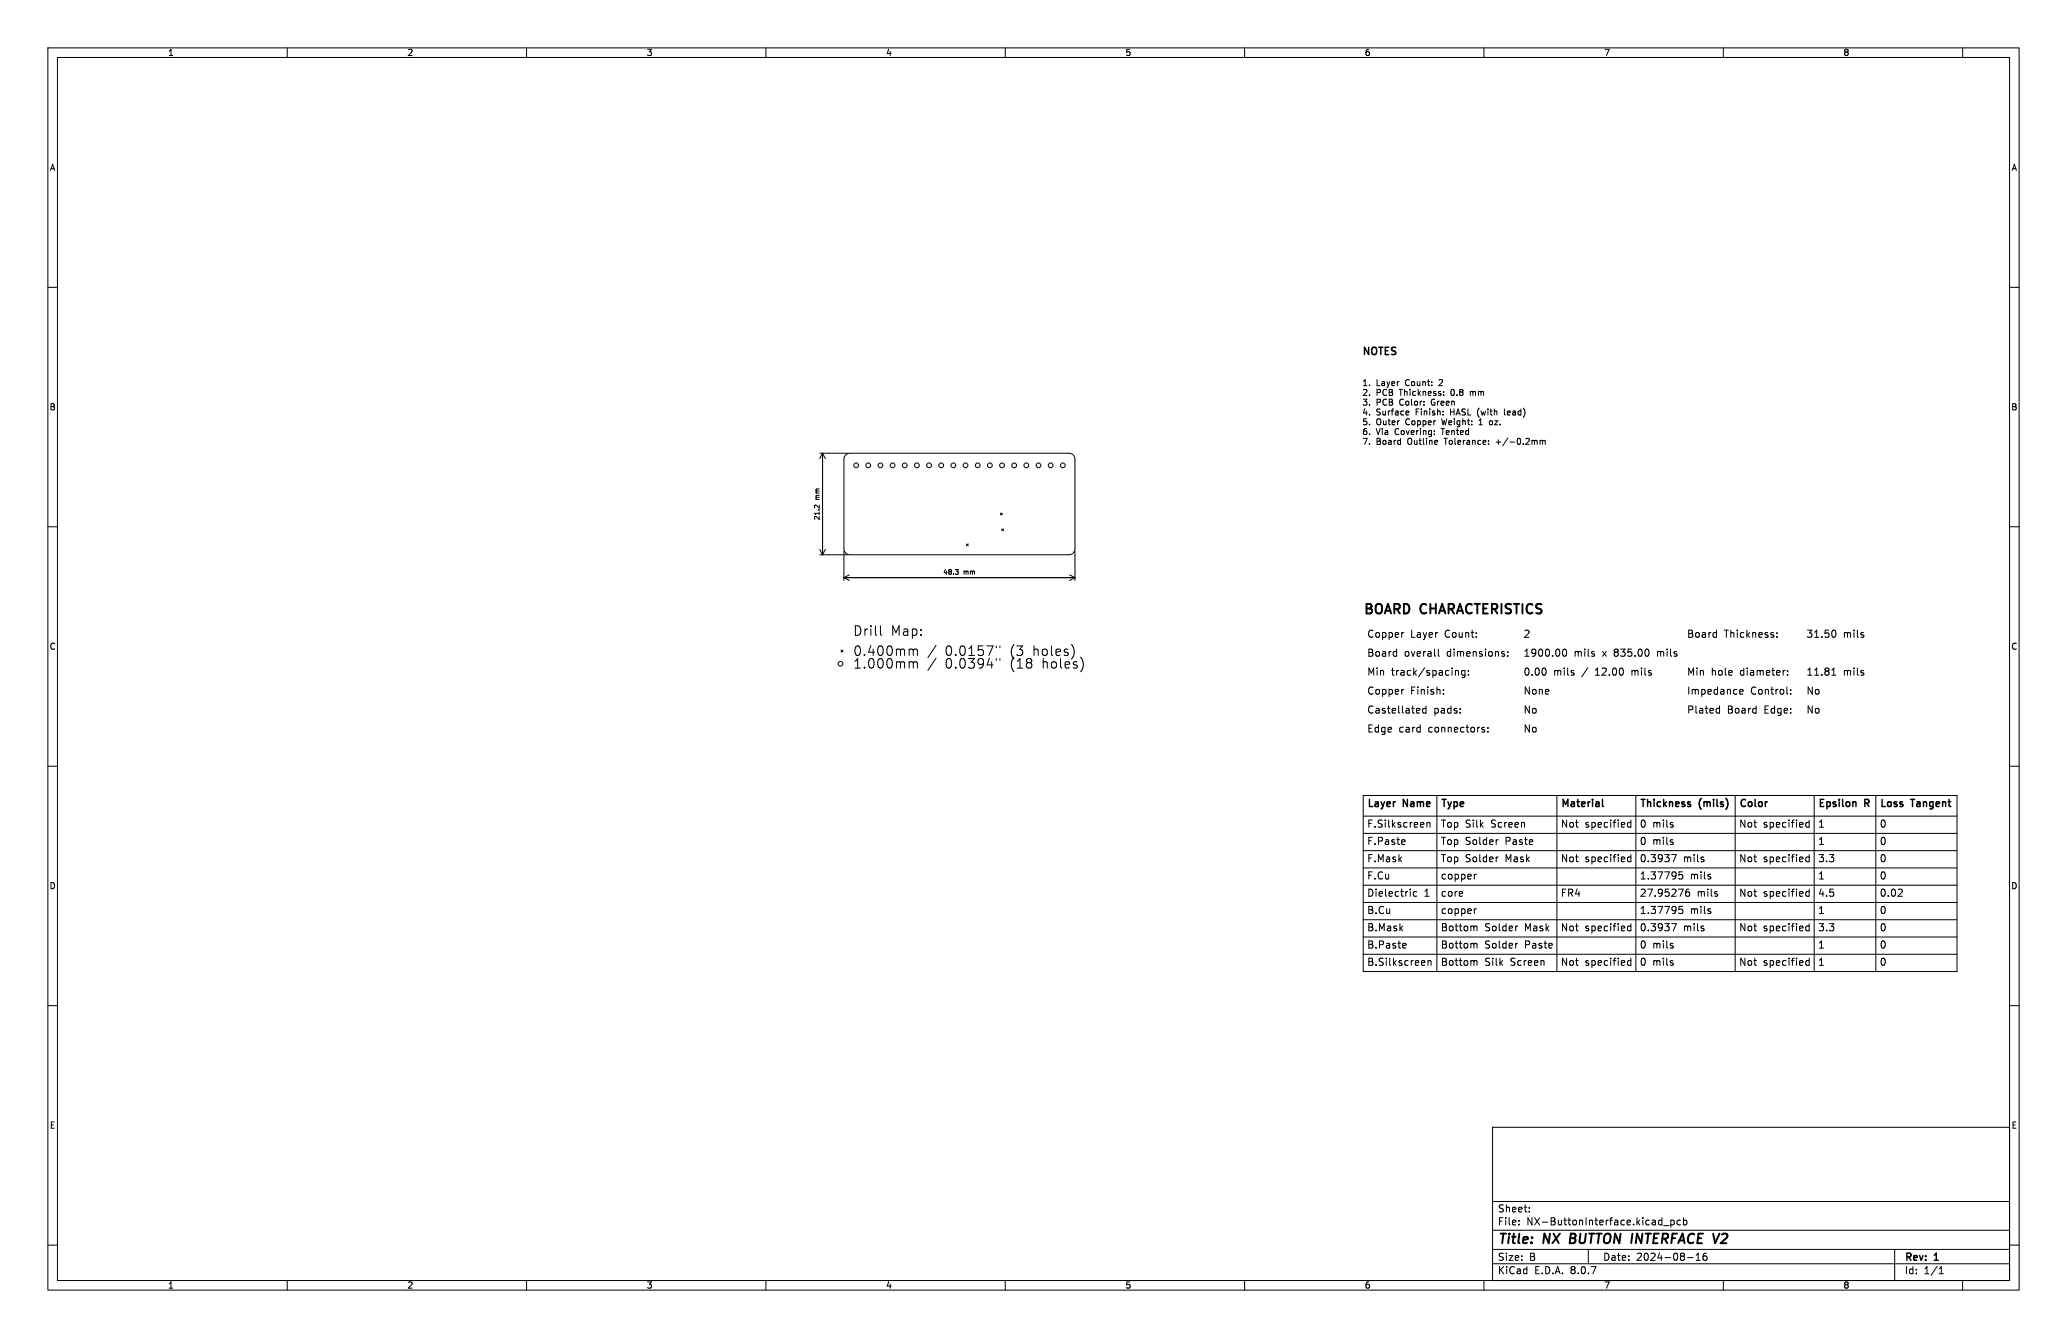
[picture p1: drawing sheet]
<svg xmlns="http://www.w3.org/2000/svg" width="432mm" height="279mm" viewBox="0 0 432 279" stroke-linecap="round" stroke-linejoin="round" font-family="sans-serif">
<defs><g id="words">
<g font-size="2.8">
<text x="284.7" y="129.2">BOARD</text>
<text x="296.9" y="129.2">CHARACTERISTICS</text>
<text x="312.8" y="260.3">Title:</text>
<text x="322.5" y="260.3">NX</text>
<text x="328.8" y="260.3">BUTTON INTERFACE V2</text>
</g>
<g font-size="2.1">
<text x="284.5" y="74.2">NOTES</text>
<text x="285.5" y="133.6">Copper</text>
<text x="285.5" y="137.6">Board</text>
<text x="293.4" y="137.6">overall</text>
<text x="294.7" y="133.6">Layer</text>
<text x="302.1" y="133.6">Count:</text>
<text x="302.5" y="137.6">dimensions:</text>
<text x="318.1" y="133.6">2</text>
<text x="318.1" y="137.6">1900.00</text>
<text x="328.9" y="137.6">mils</text>
<text x="335" y="137.6">x</text>
<text x="337.7" y="137.6">835.00</text>
<text x="347" y="137.6">mils</text>
<text x="352.3" y="133.6">Board</text>
<text x="360.2" y="133.6">Thickness:</text>
<text x="377.2" y="133.6">31.50</text>
<text x="385.1" y="133.6">mils</text>
<text x="285.5" y="141.5">Min</text>
<text x="290.7" y="141.5">track/spacing:</text>
<text x="318.1" y="141.5">0.00</text>
<text x="324.6" y="141.5">mils</text>
<text x="330.7" y="141.5">/</text>
<text x="333.8" y="141.5">12.00</text>
<text x="341.6" y="141.5">mils</text>
<text x="352.3" y="141.5">Min</text>
<text x="357.5" y="141.5">hole</text>
<text x="363.8" y="141.5">diameter:</text>
<text x="377.2" y="141.5">11.81</text>
<text x="385.1" y="141.5">mils</text>
<text x="285.5" y="149.5">Castellated</text>
<text x="285.5" y="145.5">Copper</text>
<text x="294.7" y="145.5">Finish:</text>
<text x="299.6" y="149.5">pads:</text>
<text x="318.1" y="145.5">None</text>
<text x="318.1" y="149.5">No</text>
<text x="352.3" y="145.5">Impedance</text>
<text x="352.3" y="149.5">Plated</text>
<text x="360.9" y="149.5">Board</text>
<text x="365.7" y="145.5">Control:</text>
<text x="368.8" y="149.5">Edge:</text>
<text x="377.2" y="145.5">No</text>
<text x="377.2" y="149.5">No</text>
<text x="285.5" y="153.4">Edge</text>
<text x="292.3" y="153.4">card</text>
<text x="298.7" y="153.4">connectors:</text>
<text x="318.1" y="153.4">No</text>
<text x="285.5" y="173">F.Silkscreen</text>
<text x="285.5" y="169.3">Layer</text>
<text x="293.2" y="169.3">Name</text>
<text x="300.9" y="173">Top Silk</text>
<text x="300.9" y="169.3">Type</text>
<text x="311.2" y="173">Screen</text>
<text x="326" y="173">Not</text>
<text x="326" y="169.3">Material</text>
<text x="330.9" y="173">specified</text>
<text x="342.5" y="173">0 mils</text>
<text x="342.5" y="169.3">Thickness</text>
<text x="355" y="169.3">(mils)</text>
<text x="363.2" y="173">Not</text>
<text x="363.2" y="169.3">Color</text>
<text x="368.2" y="173">specified</text>
<text x="379.7" y="169.3">Epsilon</text>
<text x="379.7" y="173">1</text>
<text x="389.6" y="169.3">R</text>
<text x="392.6" y="173">0</text>
<text x="392.6" y="169.3">Loss</text>
<text x="399.4" y="169.3">Tangent</text>
<text x="285.5" y="176.6">F.Paste</text>
<text x="300.9" y="176.6">Top Solder</text>
<text x="314.2" y="176.6">Paste</text>
<text x="342.5" y="176.6">0 mils</text>
<text x="379.7" y="176.6">1</text>
<text x="392.6" y="176.6">0</text>
<text x="285.5" y="180.2">F.Mask</text>
<text x="285.5" y="183.8">F.Cu</text>
<text x="300.9" y="183.8">copper</text>
<text x="300.9" y="180.2">Top Solder</text>
<text x="314.2" y="180.2">Mask</text>
<text x="326" y="180.2">Not</text>
<text x="330.9" y="180.2">specified</text>
<text x="342.5" y="183.8">1.37795</text>
<text x="342.5" y="180.2">0.3937</text>
<text x="351.5" y="180.2">mils</text>
<text x="352.9" y="183.8">mils</text>
<text x="363.2" y="180.2">Not</text>
<text x="368.2" y="180.2">specified</text>
<text x="379.7" y="180.2">3.3</text>
<text x="379.7" y="183.8">1</text>
<text x="392.6" y="183.8">0</text>
<text x="392.6" y="180.2">0</text>
<text x="285.5" y="191">B.Cu</text>
<text x="285.5" y="187.4">Dielectric</text>
<text x="297.3" y="187.4">1</text>
<text x="300.9" y="191">copper</text>
<text x="300.9" y="187.4">core</text>
<text x="326" y="187.4">FR4</text>
<text x="342.5" y="191">1.37795</text>
<text x="342.5" y="187.4">27.95276</text>
<text x="352.9" y="191">mils</text>
<text x="354.3" y="187.4">mils</text>
<text x="363.2" y="187.4">Not</text>
<text x="368.2" y="187.4">specified</text>
<text x="379.7" y="187.4">4.5</text>
<text x="379.7" y="191">1</text>
<text x="392.6" y="191">0</text>
<text x="392.6" y="187.4">0.02</text>
<text x="285.5" y="194.6">B.Mask</text>
<text x="300.9" y="194.6">Bottom</text>
<text x="310" y="194.6">Solder</text>
<text x="318.3" y="194.6">Mask</text>
<text x="326" y="194.6">Not</text>
<text x="330.9" y="194.6">specified</text>
<text x="342.5" y="194.6">0.3937</text>
<text x="351.5" y="194.6">mils</text>
<text x="363.2" y="194.6">Not</text>
<text x="368.2" y="194.6">specified</text>
<text x="379.7" y="194.6">3.3</text>
<text x="392.6" y="194.6">0</text>
<text x="285.5" y="201.8">B.Silkscreen</text>
<text x="285.5" y="198.2">B.Paste</text>
<text x="300.9" y="198.2">Bottom</text>
<text x="300.9" y="201.8">Bottom</text>
<text x="310" y="198.2">Solder</text>
<text x="310" y="201.8">Silk</text>
<text x="315.3" y="201.8">Screen</text>
<text x="318.3" y="198.2">Paste</text>
<text x="326" y="201.8">Not</text>
<text x="330.9" y="201.8">specified</text>
<text x="342.5" y="201.8">0 mils</text>
<text x="342.5" y="198.2">0 mils</text>
<text x="363.2" y="201.8">Not</text>
<text x="368.2" y="201.8">specified</text>
<text x="379.7" y="198.2">1</text>
<text x="379.7" y="201.8">1</text>
<text x="392.6" y="201.8">0</text>
<text x="392.6" y="198.2">0</text>
<text x="312.8" y="256.1">File:</text>
<text x="312.8" y="253.4">Sheet:</text>
<text x="318.9" y="256.1">NX-ButtonInterface.kicad_pcb</text>
<text x="312.8" y="263.5">Size:</text>
<text x="319.5" y="263.5">B</text>
<text x="334.8" y="263.5">Date:</text>
<text x="341.8" y="263.5">2024-08-16</text>
<text x="397.8" y="263.7">Rev:</text>
<text x="404.2" y="263.7">1</text>
<text x="312.8" y="266.3">KiCad</text>
<text x="320.5" y="266.3">E.D.A.</text>
<text x="328.1" y="266.3">8.0.7</text>
<text x="397.8" y="266.3">Id:</text>
<text x="401.9" y="266.3">1/1</text>
</g>
<g font-size="1.8">
<text x="35" y="11.9">1</text>
<text x="85" y="11.9">2</text>
<text x="135" y="11.9">3</text>
<text x="185" y="11.9">4</text>
<text x="235" y="11.9">5</text>
<text x="285" y="11.9">6</text>
<text x="335" y="11.9">7</text>
<text x="385" y="11.9">8</text>
<text x="10.3" y="35.9">A</text>
<text x="420.1" y="35.9">A</text>
<text x="284.5" y="80.7">1.</text>
<text x="284.5" y="82.7">2.</text>
<text x="287.5" y="80.7">Layer</text>
<text x="287.5" y="82.7">PCB</text>
<text x="292.5" y="82.7">Thickness:</text>
<text x="293.7" y="80.7">Count:</text>
<text x="300.9" y="80.7">2</text>
<text x="303.4" y="82.7">0.8</text>
<text x="307.6" y="82.7">mm</text>
<text x="10.3" y="85.9">B</text>
<text x="284.5" y="84.8">3.</text>
<text x="284.5" y="86.8">4.</text>
<text x="284.5" y="88.9">5.</text>
<text x="287.5" y="84.8">PCB</text>
<text x="287.5" y="86.8">Surface</text>
<text x="287.5" y="88.9">Outer</text>
<text x="292.5" y="84.8">Color:</text>
<text x="293.8" y="88.9">Copper</text>
<text x="295.9" y="86.8">Finish:</text>
<text x="299.3" y="84.8">Green</text>
<text x="301.5" y="88.9">Weight:</text>
<text x="303.3" y="86.8">HASL (with</text>
<text x="309.5" y="88.9">1</text>
<text x="311.9" y="88.9">oz.</text>
<text x="315" y="86.8">lead)</text>
<text x="420.1" y="85.9">B</text>
<text x="284.5" y="90.9">6.</text>
<text x="284.5" y="93">7.</text>
<text x="287.5" y="90.9">Via</text>
<text x="287.5" y="93">Board</text>
<text x="291.5" y="90.9">Covering:</text>
<text x="294.2" y="93">Outline</text>
<text x="301.5" y="90.9">Tented</text>
<text x="302.1" y="93">Tolerance:</text>
<text x="313" y="93">+/-0.2mm</text>
<text x="10.3" y="135.9">C</text>
<text x="420.1" y="135.9">C</text>
<text x="10.3" y="185.9">D</text>
<text x="420.1" y="185.9">D</text>
<text x="10.3" y="235.9">E</text>
<text x="420.1" y="235.9">E</text>
<text x="35" y="269.3">1</text>
<text x="85" y="269.3">2</text>
<text x="135" y="269.3">3</text>
<text x="185" y="269.3">4</text>
<text x="235" y="269.3">5</text>
<text x="285" y="269.3">6</text>
<text x="335" y="269.3">7</text>
<text x="385" y="269.3">8</text>
</g>
<g font-size="1.4">
<text x="171.4" y="104.4" transform="rotate(-90 171.4 104.4)">mm</text>
<text x="171.4" y="108.8" transform="rotate(-90 171.4 108.8)">21.2</text>
<text x="196.9" y="120.2">48.3</text>
<text x="201.3" y="120.2">mm</text>
</g>
</g></defs>
<g fill="none" stroke="#000" stroke-width=".21">
<path d="M10 10h411.8v259.4h-411.8zM12 12h407.8v255.4h-407.8zM60 10v2M110 10v2M160 10v2M210 10v2M260 10v2M310 10v2M360 10v2M410 10v2M10 60h2M419.8 60h2"/>
<path d="M171.2 94.6h5.9M171.8 94.6v21.2M171.8 94.6l.6 1.2M171.8 94.6l-.6 1.2M176.7 95l.9-.4h45.7a1.27 1.27 0 0 1 1.3 1.3v18.7a1.27 1.27 0 0 1-1.3 1.2h-45.7a1.27 1.27 0 0 1-1.3-1.2v-18.7zM293.9 85.8l.4 .1v.2l-.6 .1M294.3 86.6l-.4 .1M299.6 90.6v.2M299.6 90v.1M301.6 82.5v.1M301.6 81.8v.1M309 88.7h.7"/>
<path d="M311 92.7v.1M311 92v.1M311.4 87.9l-.3 .2v.4l.3 .2M314.3 85.4v1.1l.2 .2M320.9 92l.2 .1v.7M321.7 92v.8M321.7 92.1l.4-.1 .2 .1M322.3 92.1l.1-.1h.3l.1 .8M322.3 92.1v.7M10 110h2M171.1 105.5v.6l-.5-.6h-.3l-.2 .2M171.2 115.8h5.9"/>
<path d="M171.2 114.7l.6 1.1M172.4 114.7l-.6 1.1M176.3 115.1v6.1M199.6 118.9h.6l-.3 .4M200 119.3l.2 .2-.2 .4M201.9 113.6l.4 .4M202.3 113.6l-.4 .4M209 107.1l.4 .4M209.2 110.4l.4 .4M209.4 107.1l-.4 .4M209.6 110.4l-.4 .4M224.6 115.1v6.1"/>
<path d="M419.8 110h2M175.7 135.8l.4 .4M176.1 135.8l-.4 .4M176.3 120.6h48.3M176.3 120.6l1.1 .6M177.4 120l-1.1 .6M178.6 139.5h1.1M178.6 138.1l.6-.6v2M178.7 130.7a1.01 1.01 0 0 1 1.1 1 1.01 1.01 0 0 1-1.1 1zM178.8 135.1l.5-.2a1.25 1.25 0 0 1 0 2l-.5-.2a1.68 1.68 0 0 1 0-1.6zM180.6 139.3v.2M180.6 136.7v.2"/>
<path d="M180.7 131.3v1.4M181.3 131.3l-.4 .1-.2 .3M181.6 137.7l.5-.2a1.25 1.25 0 0 1 0 2l-.5-.2a1.68 1.68 0 0 1 0-1.6zM181.9 130.7v.2M181.9 131.3v1.4M181.9 134.8l-.4 1.4h1.2M182.4 135.5v1.4M182.9 130.7v1.7l.3 .3M183.5 137.7l.5-.2a1.25 1.25 0 0 1 0 2l-.5-.2a1.68 1.68 0 0 1 0-1.6zM183.5 135.1l.5-.2a1.25 1.25 0 0 1 0 2l-.5-.2a1.68 1.68 0 0 1 0-1.6zM183.9 130.7v1.7l.3 .3M185.5 137.7l.4-.2a1.25 1.25 0 0 1 0 2l-.4-.2a1.68 1.68 0 0 1 0-1.6z"/>
<path d="M185.5 135.1l.4-.2a1.25 1.25 0 0 1 0 2l-.4-.2a1.68 1.68 0 0 1 0-1.6zM186.5 132.7v-2l.7 1.4 .6-1.4v2M187.3 135.7a.5 .5 0 0 1 .8 .1M187.3 138.4a.5 .5 0 0 1 .8 .1M187.3 135.5v1.4M187.3 138.2v1.3M188.1 135.8l.3-.3 .5 .1 .1 1.3M188.1 138.5l.3-.3 .5 .1 .1 1.2M188.1 135.8v1.1M188.1 138.5v1M188.8 131.4h.7l.1 1.3M189.6 131.8l-.6 .1a.39 .39 0 0 0-.3 .4 .39 .39 0 0 0 .3 .4l.6-.1"/>
<path d="M189.9 135.7a.5 .5 0 0 1 .9 .1M189.9 138.4a.5 .5 0 0 1 .9 .1M189.9 135.5v1.4M189.9 138.2v1.3M190.6 131.4l.6-.1 .3 .4v.6l-.1 .3h-.8M190.6 131.3v2M190.8 135.8l.3-.3 .4 .1 .1 1.3M190.8 138.5l.3-.3 .4 .1 .1 1.2M190.8 135.8v1.1M190.8 138.5v1M192.4 131.4v.2M192.4 132.5v.2"/>
<path d="M195.5 134.8l-1.7 2.6M195.5 137.4l-1.7 2.6M197.8 135.1l.5-.2a1.25 1.25 0 0 1 0 2l-.5-.2a1.68 1.68 0 0 1 0-1.6zM197.8 137.7l.5-.2a1.25 1.25 0 0 1 0 2l-.5-.2a1.68 1.68 0 0 1 0-1.6zM199.6 139.3v.2M199.6 136.7v.2M200.7 137.7l.5-.2a1.25 1.25 0 0 1 0 2l-.5-.2a1.68 1.68 0 0 1 0-1.6zM200.7 135.1l.5-.2a1.25 1.25 0 0 1 0 2l-.5-.2a1.68 1.68 0 0 1 0-1.6zM202.3 137.5h1.2l-.6 .8a.54 .54 0 0 1 .6 .4v.4l-.1 .3-.8 .1-.3-.2M202.4 136.9h1.1M202.4 135.4l.6-.5v2M205.4 134.9h-1l-.1 .9 .3-.2 .7 .1 .2 .3-.1 .7-.3 .2h-.5l-.3-.2"/>
<path d="M205.5 138.4l-.4 .4h-.4l-.4-.4v-.5l.2-.3 .6-.1 .3 .2a1.32 1.32 0 0 1-.5 1.8h-.4M206.1 134.9h1.4l-.9 2M206.7 137.4l-.5 1.4h1.3M207.2 138.2v1.3M208.1 134.9v.4M208.1 137.5v.4M208.9 134.9v.4M208.9 137.5v.4M211.8 134.6a2.29 2.29 0 0 0 0 3M211.8 137.2a2.29 2.29 0 0 0 0 3.1M212.4 134.9h1.2l-.6 .7a.54 .54 0 0 1 .6 .4v.5l-.1 .3-.8 .1-.3-.2M212.5 139.5h1.1"/>
<path d="M212.5 138.1l.6-.6v2M214.8 138.4l-.4-.4 .4-.5 .6 .1 .1 .3-.3 .5M214.8 138.4l-.4 .4v.3l.4 .4 .6-.1 .1-.3v-.5l-.3-.2M214.8 138.4h.4M216 135.7a.5 .5 0 0 1 .9 .1v1.1M216 134.9v2M217.9 135.6a.54 .54 0 0 1 .9 .3v.6a.54 .54 0 0 1-.5 .4 .54 .54 0 0 1-.6-.4v-.6zM217.9 138.4a.5 .5 0 0 1 .9 .1v1M217.9 137.5v2M219.6 134.9v1.7l.3 .3M219.8 138.3a.54 .54 0 0 1 .9 .3v.5a.54 .54 0 0 1-.5 .4 .54 .54 0 0 1-.6-.4v-.5zM220.6 136.2l.9-.2v-.4l-.6-.1-.3 .3 .1 1h.8"/>
<path d="M221.5 137.5v1.7l.3 .3M222.5 138.8l1-.1-.1-.4-.6-.1-.3 .3 .1 .9h.8M223.1 135.6l-.5-.1-.3 .3 .1 .3 .7 .2v.5h-.8M223.4 120l1.2 .6M223.8 134.6a2.29 2.29 0 0 1 0 3M224.6 120.6l-1.2 .6M225 138.3l-.5-.1-.3 .3 .1 .3 .7 .1v.5h-.8M225.7 137.2a2.29 2.29 0 0 1 0 3.1M291.6 136l.2 .1M291.8 135.5v1.5M291.8 137h-.2M293.3 132.1l-.3 .1"/>
<path d="M300.5 135.5v1.3l.2 .2M314.1 136.5l.2 .3-.2 .2M314.1 136l.2 .1M315 136.9v.1M315 136.1v.2M322.8 139.6l.2 .5-.2 .8M326.6 135.7l.2-.2a.8 .8 0 0 1 .5 .8 .8 .8 0 0 1-.5 .7l-.2-.1-.2-.4zM346.3 136v1M346.5 136l-.2 .2M358.4 132.1l.2 .1M358.6 131.6v1.5M358.6 133l-.2 .1"/>
<path d="M371.2 132.9v.2M371.2 132.2v.1M382.7 139.9l.4-.4v1.5M383 131.6a.8 .8 0 0 1 .5 .7 .8 .8 0 0 1-.5 .8M10 160h2M293.3 144h-.3M296.5 148l.1 .3-.7 .1M297.9 147.4v1.5M297.9 148l-.4-.1-.3 .3 .1 .6h.6M301.5 144v.2M301.5 144.8v.2M304.1 140.1h.5l.1 .9"/>
<path d="M306 140.1l-.4-.1-.3 .3 .2 .6h.5M306 140v1.2l-.2 .3-.4-.1M306.8 140.9v.1M306.8 140.1v.1M310 152.4l.2 .2-.2 .3M310 151.9h.1M310.8 152.7v.2M310.8 151.9v.2M340.9 140v1M341.1 140l-.2 .1M358.8 147.9l.4 .1M359.2 148.8l-.4 .1"/>
<path d="M359.2 147.4v1.5M363.4 144.5l.7-.2v-.3h-.5l-.2 .2 .1 .7h.6M373.4 140.9v.1M373.4 140.1v.1M374.1 144.8v.2M374.1 144v.2M382.7 141h.8M419.8 160h2M284.8 166.1h124v36.8h-124zM284.8 177.6h124M284.8 170.4h124M284.8 174h124"/>
<path d="M293.3 175.3l.2 .4-.7 .1M293.5 176.3h-.2M298.1 171.9l.2-.2 .4 .1v.9M298.1 171.7v1M300.2 166.1v36.8M313 179l-.4 .1M313 175.3l-.4 .2M318.4 171.8l.1 .9M320.1 175.4l.1 .3-.7 .1M325.2 166.1v36.8M340.7 171.8l-.4-.1-.3 .3 .1 .7h.6M340.7 179h-.4l-.3 .2 .1 .7h.6"/>
<path d="M340.7 171.2v1.5M340.7 178.5v1.5M341.7 166.1v36.8M349.2 178.5h1l-.6 1.5M349.3 172.2l.3 .3-.3 .2M349.3 175.8l.3 .3-.3 .2M349.3 171.7l.2 .1M349.3 175.3l.2 .1M355.8 179.5l.2 .2-.2 .3M355.8 179h.1M362.5 166.1v36.8M377.9 171.2v1.5"/>
<path d="M377.9 178.5v1.5M377.9 171.8l-.4-.1-.3 .3 .2 .7h.5M377.9 179h-.4l-.3 .2 .2 .7h.5M379 166.1v36.8M391.9 166.1v36.8M284.8 192.1h124M284.8 199.3h124M284.8 184.8h124M284.8 188.5h124M284.8 195.7h124M284.8 181.2h124M293.2 197l.5 .1v.2l-.7 .2"/>
<path d="M293.7 197.9l-.5 .1M296 186.2h-.5l-.3 .2 .2 .7h.6M308.1 193.4l.5 .2v.8M308.1 197l.5 .2v.8M308.4 189.8l-.4 .3M308.4 182.6l-.4 .2M317.1 193.4l-.4 .1M317.1 197l-.4 .1M324.2 197.1l.1 .2-.7 .2M340.7 193.4h-.4l-.3 .3 .1 .6h.6M340.7 192.9v1.5M349.2 192.9h1l-.6 1.5"/>
<path d="M349.3 197.5l.3 .2-.3 .3M349.3 197l.2 .1M351.5 189.3h-.7l-.1 .7 .2-.2 .5 .1 .2 .2-.1 .5-.2 .2-.6-.2M351.5 182.1h-.7l-.1 .7 .2-.2 .5 .1 .2 .2-.1 .5-.2 .2-.6-.2M352.8 185.7h-.4a1.01 1.01 0 0 0 0 1.5l.5-.2 .1-.5-.3-.3-.4 .1-.2 .2M355.8 193.9l.2 .2-.2 .3M355.8 193.4h.1M357.2 190.3l.2 .2-.2 .3M357.2 183.1l.2 .2-.2 .3M357.2 189.8h.1M357.2 182.6h.1M358.6 186.7l.2 .2-.2 .3"/>
<path d="M358.6 186.2h.2M377.9 186.2h-.4l-.3 .2 .2 .7h.5M377.9 185.7v1.5M377.9 192.9v1.5M377.9 193.4h-.4l-.3 .3 .2 .6h.5M397.3 185.7l.1 .2-.1 .4-.8 .9h.9M10 210h2M298.3 200.6v1M298.3 200.7l.2-.1 .4 .1 .1 .9M308.1 200.6l.5 .2v.8M322.5 200.7l.1 .9M340.7 200.7l-.4-.1-.3 .3 .1 .6h.6"/>
<path d="M340.7 200.1v1.5M349.3 201.1l.3 .2-.3 .3M349.3 200.6l.2 .1M377.9 200.7l-.4-.1-.3 .3 .2 .6h.5M377.9 200.1v1.5M419.8 210h2M311.8 235.4h108v32h-108zM10 260h2M311.8 256.9h108M311.8 250.9h108M317.3 255.6v.2M317.3 254.9v.1"/>
<path d="M319.5 252.9v.2M319.5 252.2v.1M347.5 255.9h1.2M349 254.8v1.5M349 254.9l.5-.1 .3 .3-.2 .6h-.6M351 254.9l-.4-.1-.3 .3 .2 .6h.5M351.7 254.9l.4-.1 .3 .3-.1 .6h-.6M351.7 254.3v1.5M419.8 260h2M60 267.4v2M110 267.4v2M160 267.4v2"/>
<path d="M210 267.4v2M260 267.4v2M310 267.4v2M311.8 263.9h108M311.8 260.9h108M331.8 260.9v3M352.5 262.6h1.2M354.3 263.2h.9M354.3 262.1l.5-.4v1.5M356.5 261.7l-.5 .1a1.01 1.01 0 0 0 0 1.4l.5-.2 .1-.5-.3-.2h-.3l-.2 .2M360 267.4v2M395.8 260.9v6.5"/>
<path d="M405.1 266h.9M405.1 264.9l.4-.4v1.5M410 267.4v2"/>
<circle cx="178.8" cy="97.2" r=".5"/>
<circle cx="181.4" cy="97.2" r=".5"/>
<circle cx="183.9" cy="97.2" r=".5"/>
<circle cx="186.5" cy="97.2" r=".5"/>
<circle cx="189" cy="97.2" r=".5"/>
<circle cx="191.5" cy="97.2" r=".5"/>
<circle cx="194.1" cy="97.2" r=".5"/>
<circle cx="196.6" cy="97.2" r=".5"/>
<circle cx="199.2" cy="97.2" r=".5"/>
<circle cx="201.7" cy="97.2" r=".5"/>
<circle cx="204.2" cy="97.2" r=".5"/>
<circle cx="206.8" cy="97.2" r=".5"/>
<circle cx="209.3" cy="97.2" r=".5"/>
<circle cx="211.9" cy="97.2" r=".5"/>
<circle cx="214.4" cy="97.2" r=".5"/>
<circle cx="216.9" cy="97.2" r=".5"/>
<circle cx="219.5" cy="97.2" r=".5"/>
<circle cx="222" cy="97.2" r=".5"/>
<circle cx="175.6" cy="138.6" r=".5"/>
</g>
<g fill="none" stroke="#000" stroke-width=".4">
<path d="M286.4 126.3l-.3-.2h-.6v2M287.5 126.4a.68 .68 0 0 1 1.1 0M289.3 128.1l.6-2 .7 2M292.3 126.3l-.3-.2h-.7v2M294.2 126.4l-.4-.3h-.5v2M297.9 126.3v-.1a.72 .72 0 0 0-1 .2M298.8 126.1v2M299.9 126.1v2M300.6 128.1l.7-2 .6 2M303.7 126.3l-.3-.2h-.8v2M304.3 128.1l.7-2 .7 2M307.5 126.3l-.1-.1a.72 .72 0 0 0-1 .2"/>
<path d="M308 126.1h1.2M308.6 126.1v2M310.8 126.1h-.9v2M312.7 126.3l-.3-.2h-.7v2M313.7 126.1v2M315.7 126.2l-.8-.1-.3 .2M316.2 126.1h1.2M316.8 126.1v2M318 126.1v2M320.1 126.3l-.1-.1a.72 .72 0 0 0-.9 .2M322 126.2l-.7-.1-.3 .2M328.2 257.6l-.3 2h.8"/>
</g>
<g fill="none" stroke="#000" stroke-width=".3">
<path d="M286.1 166.9v1.5M291.4 167.4h.1M294 166.9v1.5l-.8-1.5v1.5M301.3 166.9h.8M301.7 166.9v1.5M326.5 168.4v-1.5l.5 1.1 .5-1.1v1.5M329.6 166.9v1.3M332.7 166.9v.2M334 167.5v.9M334 168.4h-.1M334 167.8l-.1 .1M334.8 166.9v1.3l.2 .2"/>
<path d="M342.8 166.9h.9M343.3 166.9v1.5M344.2 166.9v1.5M345.5 166.9v.2M347.5 166.9v1.5M352.5 167.7l.7 .4-.2 .3h-.5M353.1 167.5l-.3-.1-.3 .2M355.4 166.7l-.3 .4M358 166.9v.2M358.7 166.9v1.3M360.5 166.7a1.74 1.74 0 0 1 .1 2.2M364.6 167.1l-.4-.2-.3 .2"/>
<path d="M366.6 166.9v1.3M369.2 167.4l-.3 .1M381 166.9h-.7v1.5M384.2 166.9v.2M384.9 166.9v1.3M387.1 167.5h.5l.1 .9M390.4 167.1l-.8-.2v1.5M393.2 166.9v1.5M399.1 166.9h.9M399.5 166.9v1.5M407.2 166.9v1.3"/>
</g>
<use href="#words"/>
</svg>
